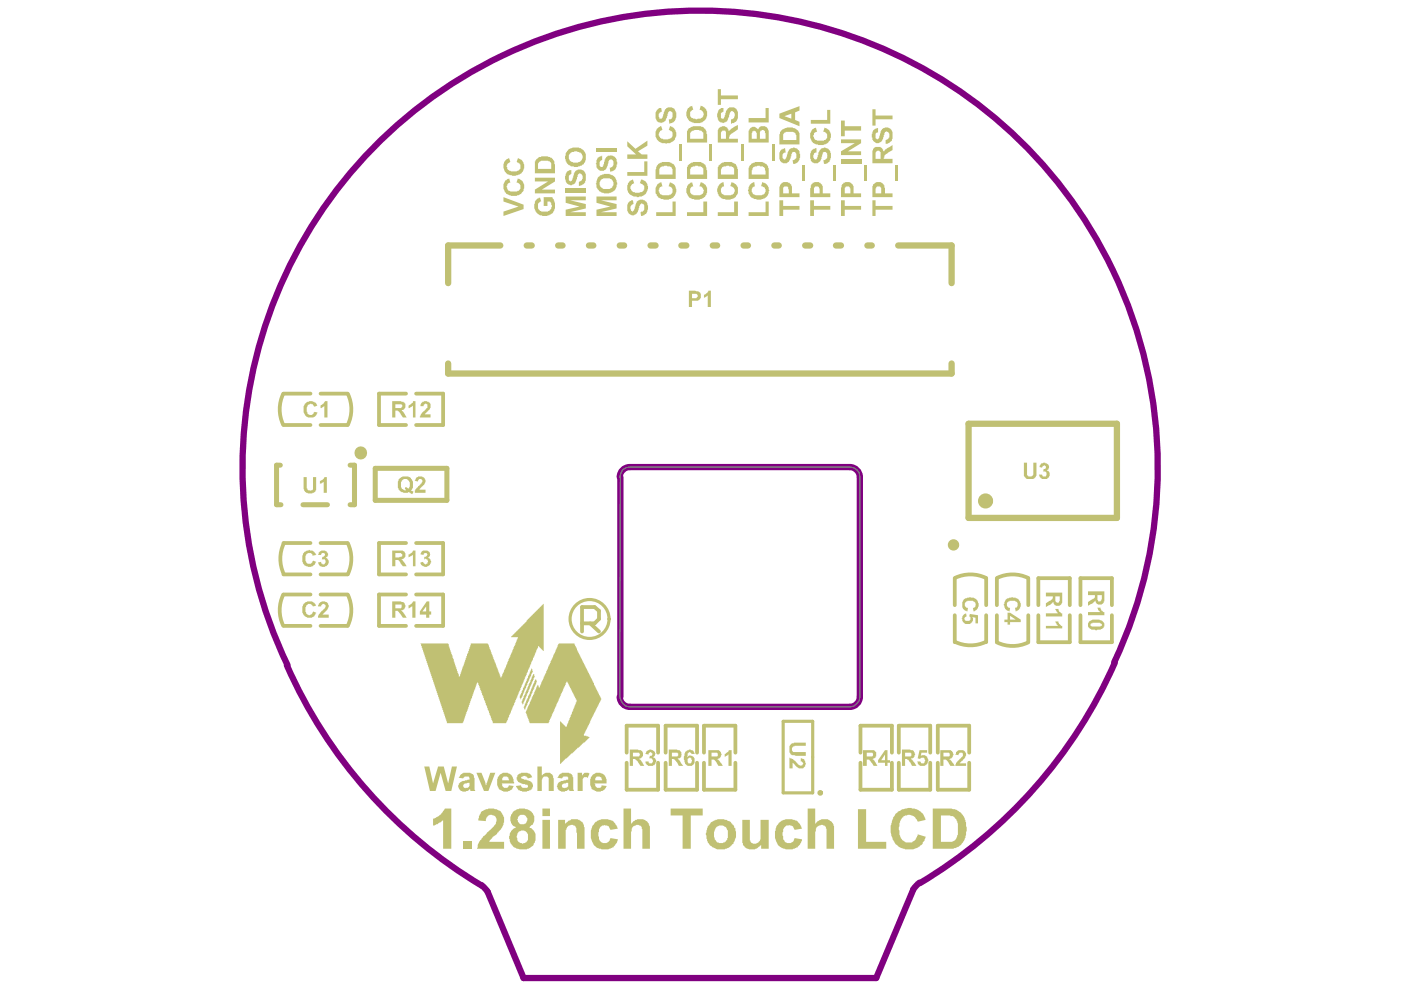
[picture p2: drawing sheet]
<svg xmlns="http://www.w3.org/2000/svg" width="297mm" height="210mm" viewBox="0 0 297 210" stroke-linecap="round" stroke-linejoin="round" font-family="sans-serif">
<path d="M132.1 99.6l.6-.4 .8-.2h46.7a2.05 2.05 0 0 1 2.1 2.2v46.5a2.29 2.29 0 0 1-2.1 2.2h-46.7a2.29 2.29 0 0 1-2.1-2.2l.1-46.5h-.1l.3-1z" fill="none" stroke="#808080" stroke-width=".21"/>
<path d="M131.4 101.2a2.13 2.13 0 0 1 2.1-2.2h46.7a2.13 2.13 0 0 1 2.1 2.2v46.5a2.13 2.13 0 0 1-2.1 2.2h-46.7a2.13 2.13 0 0 1-2.1-2.2M131.5 101.2v46.5M60.8 141.1a102.7 102.7 0 0 0 41.3 46.7M236.2 140.4a97 97 0 0 0-88-138.1 97 97 0 0 0-87.3 138.7M236.4 140.5a102.7 102.7 0 0 1-41.4 46.7M194.9 187.2l-1.3 1.4-7.8 18.8h-74.8l-7.6-18.3-1.3-1.4" fill="none" stroke="#800080" stroke-width="1.3"/>
<g fill="#c0c073">
<path d="M112.6 141.8l.3 .1 .1 .5h-.1v.3l-.3 .3v.4h-.1v.2l-.3 .3-.1 .6-.3 .3v.4h-.1l-.2 .7h-.1l-.1 .5h-.2l-.2 1.1h-.2l-.2 .8h-.2l-.1-.8h.1v-.3l.3-.3 .3-1h.1l.1-.6h.2v-.4h.1v-.2l.3-.3v-.4h.1l.1-.6h.2l.1-.6h.1z"/>
<path d="M113 143h.3l.1 .5h-.1l-.2 .6h-.1v.3l-.3 .3-.1 .6-.3 .3v.4l-.2 .3v.4h-.2l-.1 .5h-.1v.4h-.2l-.1 .7h-.1v.2l-.3 .3v.4l-.3 .1v-.2h-.1l.1-.8 .3-.3v-.4l.3-.3v-.2h.1v-.4h.1l.2-.6h.1v-.4l.3-.2v-.4l.2-.3v-.3h.2v-.4l.2-.2v-.4l.3-.3z"/>
<path d="M89.2 136.4h5.8l.4 1.5h.1v.4h.2v.4l.2 .3v.5l.3 .3v.5h.1v.4h.2l.5 2 .3 .3v.5l.2-.1v-.4h.2l.4-1.6 .2-.3v-.4h.2v-.4h.1v-.4h.1l.3-1.2 .3-.3 .5-2h3.6l.1 .4h.2l.1 .8 .3 .3 .1 .8 .3 .3 .1 .8 .3 .2v.4l.2 .3 .2 .8 .2 .3 .2 .8 .2 .2 .2 .8h.2l.2-.6h.1v-.3l.3-.3v-.4h.1l.1-.5h.2l.1-.7h.1v-.4l.3-.2v-.4l.3-.3v-.3h.1v-.4h.1l.2-.5h.1l.1-.7h.2v-.4l.2-.2v-.3h.2l.2-1.1 .3-.2v-.3h-1.5v-.1l7-7v10l-1.2-1v.4h-.2v.2l-.2 .3-.3 1.1h-.1l-.2 .5h-.1v.4h-.1v.3l-.3 .2-.3 1.1h-.1l-.1 .5h-.2l-.2 1.1-.3 .3v.2h-.1l-.3 1.1h-.1v.2l-.3 .3-.3 1.1h-.1v.2l-.3 .3-.2 1.1h-.2l-.1 .5h-.1l-.3 1.1-.3 .2v.3h-.1l-.3 1.1h-.1v.2l-.3 .3v.4l-.2 .3v.4h-.2l-.2 .6h-2.8v-.4l-.3-.2-.1-.8-.3-.3-.1-.8-.3-.3-.1-.8-.3-.2-.1-.8-.3-.3-.1-.8-.3-.3-.1-.8-.3-.2v-.4h-.1v-.4h-.2l-.2-.8-.3 .2-.3 1.2-.2 .3-.2 .8h-.1l-.1 .8-.3 .3v.4h-.1v.4h-.2l-.4 1.6-.2 .2v.4h-.2v.4h-.1l-.4 1.5-.1 .1h-3.4v-.4h-.1v-.4h-.1v-.4h-.1v-.4h-.2v-.4h-.1v-.4h-.1v-.4h-.2v-.4h-.1v-.4h-.1v-.4h-.2v-.4h-.1v-.4h-.1v-.4h-.2v-.4h-.1v-.4h-.1v-.4h-.2v-.4h-.1v-.4h-.1v-.4h-.2v-.4h-.1v-.4h-.1v-.4h-.2v-.4h-.1v-.4h-.1v-.3h-.2v-.4h-.1v-.4h-.1v-.4h-.2v-.4h-.1v-.4h-.1v-.4h-.2v-.4h-.1v-.4h-.1v-.4h-.2v-.4h-.1v-.4h-.1v-.4h-.2v-.4h-.1v-.4h-.1v-.4h-.2v-.4h-.1z"/>
<path d="M113.4 144.1l.3-.1v.3h.1l-.1 .8h-.2v.2l-.2 .3v.4l-.3 .3v.2h-.1v.4l-.3 .3v.4h-.1l-.2 .5h-.1l-.1 .7-.3 .3v.4h-.1l-.2 .5h-.1v.4h-.3l-.1-.5 .3-.3v-.4l.2-.3 .2-.6 .2-.3v-.4h.2l.1-.5h.1v-.4l.3-.3v-.4h.1l.2-.7h.1v-.2l.3-.3z"/>
<path d="M118.3 136.6l.2-.2h3.3l.4 1.1h.1v.4h.2l.2 .8h.2l.4 1.1h.1l.4 1h.1v.3h.2l.2 .8h.2v.3h.1v.2l.3 .3v.3h.1l.4 1h.1l.2 .5 .2 .3v.4h.2l.4 1.1h.1l.4 1h.1v.3h.2v.3l.2 .2-.4 1h-.1v.2h-.1v.3h-.2v.3h-.1v.2h-.1v.3h-.2v.3h-.1v.2h-.1v.3h-.2v.3h-.1v.2h-.1v.3h-.2v.3h-.1v.2h-.1v.3h-.2v.4l-.2 .3-.8 1.8-.3 .3v.4l.9 .1 .3 .3-1.1 1.1h-.2l-1 1h-.2l-1.1 1.2h-.3l-.9 1.1h-.3l-1 1.2h-.2v-9.1l1.2 1.2 .3-.1v-.4h.1l.2-.7 .2-.2v-.4l.3-.3 .3-1.1 .2-.2 .3-1.1 .3-.3 .1-.6h.1l-.4-1h-.1v-.2h-.1v-.3h-.2v-.3h-.1v-.2h-.1v-.3h-.2v-.3h-.1v-.2h-.1v-.3h-.2v-.3h-.1v-.2h-.1v-.3h-.2v-.3h-.2v.3h-.2v.4h-.1v.3h-.1v.2l-.3 .3v.4l-.3 .3-.1 .5h-.1v.4h-.2v.3l-.2 .2v.4h-.2v.3h-.1v.3l-.3 .2v.4h-.1l-.1 .6h-.2v.4l-.2 .2v.3h-.2v.3h-.1v.4l-.3 .2v.3h-.1v.3h-.1l-.2 .6h-4l-.1-.5h-.1v-.4l-.3-.3v-.4h-.1v-.4l-.3-.2 .8-1.9h.1v-.4h.2v-.3l.2-.2v-.4h.2v-.3h.1v-.3l.3-.2v-.4h.1v-.3l.3-.3v-.4l.2-.2v-.3l.3 .1v.4h.3l.2-1 .3-.3 .1-.5h.2v-.4l.2-.3v-.2h.2v-.3h.1v-.4l.3-.3v-.2h.1v-.4h.1l.2-.6 .2-.2v-.4h.2l.1-.6h.1v-.2h.2v-.4h.1l.1-.6 .3-.2v-.4h.1l.2-.6h.1z"/>
</g>
<path d="M132.1 99.6l.6-.4 .8-.2h46.7a2.05 2.05 0 0 1 2.1 2.2v46.5a2.29 2.29 0 0 1-2.1 2.2h-46.7a2.29 2.29 0 0 1-2.1-2.2l.1-46.5h-.1l.3-1z" fill="none" stroke="#808080" stroke-width=".21"/>
<g fill="none" stroke="#c0c073" stroke-width=".8">
<path d="M60.1 90.1h5.7M60.1 83.5h5.7M68 90.1h5.7M68 83.5h5.7M86.1 83.5h-5.7v6.6h5.7M88.2 83.5h5.8v6.6h-5.8M60.1 115.1h5.7M68 115.1h5.7M86.1 115.1h-5.7v6.7h5.7M88.2 115.1h5.8v6.7h-5.8M60.1 132.7h5.7M60.1 121.8h5.7"/>
<path d="M60.1 126h5.7M68 132.7h5.7M68 121.8h5.7M68 126h5.7M86.1 126h-5.7v6.7h5.7M88.2 126h5.8v6.7h-5.8M202.4 122.6v5.7M202.4 130.4v5.8M209.1 122.6v5.7M209.1 130.4v5.8M211.4 122.6v5.7M211.4 130.4v5.8"/>
<path d="M218 122.6v5.7M218 130.4v5.8M220.2 130.4v5.8h6.6v-5.8M220.2 128.3v-5.7h6.6v5.7M229.1 128.3v-5.7h6.6v5.7M229.1 130.4v5.8h6.6v-5.8M132.9 159.6v-5.7h6.6v5.7M141.1 159.6v-5.7h6.7v5.7M149.3 159.6v-5.7h6.6v5.7M182.4 159.6v-5.7h6.7v5.7M190.6 159.6v-5.7h6.6v5.7M198.8 159.6v-5.7h6.7v5.7"/>
<path d="M132.9 161.7v5.7h6.6v-5.7M141.1 161.7v5.7h6.7v-5.7M149.3 161.7v5.7h6.6v-5.7M182.4 161.7v5.7h6.7v-5.7M190.6 161.7v5.7h6.6v-5.7M198.8 161.7v5.7h6.7v-5.7"/>
</g>
<g fill="none" stroke="#c0c073" stroke-width="1.3">
<path d="M106.1 52h-11.1v8M111.7 52h1M118.3 52h1M124.9 52h.9M131.4 52h.9M137.9 52h1.1M144.5 52h1M151.1 52h1M157.6 52h1M164.2 52h.9M170.7 52h1.1M177.2 52h1.1"/>
<path d="M183.9 52h.9M190.4 52h11.4v8M95 77.1v2.1h106.8v-2.1M205.4 89.8h31.4v20h-31.4z"/>
</g>
<path d="M166 152.9h6.3v15.2h-6.3z" fill="none" stroke="#c0c073" stroke-width=".67"/>
<path d="M59.4 98.6h-.8v8.4h1M74.2 98.6h1v8.4h-1M79.6 99.3h15.1v6.8h-15.1zM64.2 107h5.2" fill="none" stroke="#c0c073" stroke-width="1.1"/>
<path d="M76.5 96v.1" fill="none" stroke="#c0c073" stroke-width="2.7"/>
<g fill="#c0c073">
<path d="M230.7 129.8h2.5l-.4-.4-.1-.6h.6a.92 .92 0 0 0 .8 1v.6h-3.4z"/>
<path d="M221.7 130h2.6l-.6-.9h.7a.92 .92 0 0 0 .8 .9v.7h-3.5z"/>
<path d="M221.7 132.7h2.6l-.6-.9h.7l.1 .5 .4 .4h.3v.5h-3.5z"/>
<path d="M213.2 127.1a2.59 2.59 0 0 1 2-.4l.2 .1a.69 .69 0 0 1 .8 .7l.1 .1a1.32 1.32 0 0 1-.8 1.9l-.1 .1-.2-.6 .2-.2a.77 .77 0 0 0 .4-.9 .77 .77 0 0 0-.8-.5h-1v.1a.51 .51 0 0 0-.5 .7 .51 .51 0 0 0 .5 .6l.2 .2-.2 .6-.2-.1a1.5 1.5 0 0 1-1-1.5h.2v-.4z"/>
<path d="M202.7 159.5a1.44 1.44 0 0 1 1.9-.2l.1 .2a1.63 1.63 0 0 1-.5 1.7l-.7 .7h1.3v.5h-2.2l.1-.7 .9-.9a.76 .76 0 0 0 .4-1.2 .54 .54 0 0 0-.5 0 .54 .54 0 0 0-.3 .5l-.6-.1z"/>
<path d="M178.3 42.5h.8v1.2h3.5v.8h-3.5v1.3h-.8z"/>
<path d="M183.2 35h.6v3.3h-.6z"/>
<path d="M178.3 33.7h4.3v.9h-4.3z"/>
<path d="M178.3 29.6h4.3v.8l-2.8 1.7h2.8v.8h-4.3v-.8l2.9-1.7h-2.9z"/>
<path d="M178.3 25.6h.8v1.2h3.5v.9h-3.5v1.2h-.8z"/>
<path d="M167.4 158.1l.5-.5h.4v-.1h2.5v.6h-2.4v.2a.64 .64 0 0 0-.5 .8 .64 .64 0 0 0 .9 .4h2v.8h-2.1l-.3-.2a.67 .67 0 0 1-.9-.5h-.1z"/>
<path d="M167.4 160.7l.1 .1a1.92 1.92 0 0 1 1.5 1.1l.4 .3 .4 .2 .4-.2 .1-.3-.3-.4h-.2v-.7l.6 .1 .3 .6a1.03 1.03 0 0 1-.7 1.4l-.9-.1-1.1-1.1v1.2h-.6z"/>
<path d="M158.7 45h3.6v-2.3h.7v3.1h-4.3z"/>
<path d="M159 39.1l.9-.5 .1 .9a.78 .78 0 0 0-.6 1.1l.1 .1a.47 .47 0 0 0 .5 .6l.2 .1a2.59 2.59 0 0 0 2-.4l.1-.9h-.1l-.2-.4-.6-.3 .2-.8a1.9 1.9 0 0 1 1.4 1.5 1.9 1.9 0 0 1-.7 1.8 2.36 2.36 0 0 1-3.5-.8h-.1l-.1-.9h.1v-.5z"/>
<path d="M163.6 30.6h.6v3.5h-.6z"/>
<path d="M158.7 25h3.6v-2.1h.7v3.1h-4.3z"/>
<path d="M149.3 62.6l.8-.6 .1-.4h.5v3.5h-.6v-2.4l-.6 .3v.1h-.2z"/>
<path d="M145.7 45h3.4v-2.3h.8v3.1h-4.2z"/>
<path d="M145.8 39.3l.5-.6 .4-.1 .3 .9a.68 .68 0 0 0-.7 .8v.3a.92 .92 0 0 0 1 .8h.4a1.2 1.2 0 0 0 1.6-1.1h-.2v-.2l-.4-.6h-.4l.3-.9 .3 .1a1.9 1.9 0 0 1 1 2.3 1.9 1.9 0 0 1-2.1 1.3h-.1a2.04 2.04 0 0 1-2.2-1.7v-.7z"/>
<path d="M150.5 30.6h.5v3.5h-.5z"/>
<path d="M145.8 23l.4-.4 .5-.1v-.1l.3 .9h-.1a1.01 1.01 0 0 0-.2 1.7l.6 .2a1.75 1.75 0 0 0 1.8-.6l.2-.4-.2-.1a.94 .94 0 0 0-.8-.8l.3-.9 .1 .1a1.82 1.82 0 0 1 1.1 2.5 2.55 2.55 0 0 1-3.7 .6 2.42 2.42 0 0 1-.4-2.2z"/>
<path d="M230.7 125.4h3.4v1.6a1.03 1.03 0 0 1-1.3 1.2 .71 .71 0 0 1-.5-.8l-.6 .5-1 .5v-.8l.9-.5v-.1a.51 .51 0 0 0 .5-.7v-.1h-1.4zM232.7 126.2v.8a.51 .51 0 0 0 .6 .5l.2-.4h.1v-.9z"/>
<path d="M230.8 131.9a2.77 2.77 0 0 1 2.7-.4l.1 .1a.98 .98 0 0 1 .5 1.2 .98 .98 0 0 1-1 .7h-.4a1.75 1.75 0 0 1-1.9-.5l-.1-.2zM231.2 132.3a.6 .6 0 0 0 .3 .6 .6 .6 0 0 0 .6-.1h1a.47 .47 0 0 0 .5-.5l-.4-.1v-.2h-1.6v.2z"/>
<path d="M221.7 125.6h3.5v1.5a.98 .98 0 0 1-.6 1.3 .98 .98 0 0 1-1.3-.8l-.5 .6-1.1 .5v-.8l.8-.5a.73 .73 0 0 0 .7-1h-1.5zM223.7 126.4v.4a.59 .59 0 0 0 .3 .8v.2a.58 .58 0 0 0 .6-.2 .58 .58 0 0 0 .1-.6v-.6z"/>
<path d="M213.6 129.9h.6l2.2 1.5v.5h-2.2v.5h-.6v-.5h-.6v-.5h.6zM214.2 130.6v.8h1.2z"/>
<path d="M199.4 159.1h1.4a.96 .96 0 0 1 1.2 .5 .96 .96 0 0 1-.4 1.2l-.4 .1 .6 .4 .6 1.1h-.9l-.4-.8h-.1a.67 .67 0 0 0-1-.5v1.3h-.6zM200 159.6v.8h.6a.54 .54 0 0 0 .5 0 .54 .54 0 0 0 .3-.5 .6 .6 0 0 0-.8-.3z"/>
<path d="M178.6 39a1.44 1.44 0 0 1 2.2 .3l.2 .1v1.6h1.6v.8h-4.3v-2zM179.1 39.8v1.2h1.2v-1.1h-.1a.48 .48 0 0 0-.4-.4 .48 .48 0 0 0-.6 .3z"/>
<path d="M159 35a2.95 2.95 0 0 1 3.2-.4l.1 .1a.71 .71 0 0 1 .5 .8l.2 .2v2.2h-4.3v-2.4h.1zM159.5 35.7l-.1 1.3h2.9v-.8l-.1-.1a.73 .73 0 0 0-1-.8l-.6-.2-.8 .3z"/>
<path d="M158.8 27.4l.2-.1a.98 .98 0 0 1 1.7 .3 1.08 1.08 0 0 1 .9-.9 1.08 1.08 0 0 1 1.1 .6h.1l.2 .4v2.5h-4.3v-2.5h.1zM159.5 27.8l-.1 1.6h1v-.6a.7 .7 0 0 0-.1-.8 .7 .7 0 0 0-.8-.2zM161.2 27.7l-.1 .3v1.4h1.2v-1.2h-.1a.53 .53 0 0 0-.7-.6v.1z"/>
<path d="M146.1 61.6h1.3l.3 .2a.97 .97 0 0 1 .9 .7 .97 .97 0 0 1-.5 1.1v.2h-1.4v1.3h-.6zM146.7 62.3v.9h.6a.52 .52 0 0 0 .6-.5 .52 .52 0 0 0-.8-.4z"/>
<path d="M145.8 35.1a2.79 2.79 0 0 1 3.5-.4l.4 .4 .1 1h.1v1.8h-4.2v-2.5h.1zM146.5 35.5v.3h-.2v1.2h2.8v-.7a.59 .59 0 0 0-.2-.8l-.3-.2-.7-.2-1 .2v.1z"/>
<path d="M145.9 27.3l.3-.1a3.1 3.1 0 0 1 2.7-.3l.6 .4 .3 .5 .1 2.4h-4.2v-2.4zM146.5 28l-.2 .2v1.2h2.8v-.6a.59 .59 0 0 0-.2-.8v-.2a2.54 2.54 0 0 0-2.3 0z"/>
</g>
<path d="M123.4 132.2h2.7l.9-1v-1.7l-.9-.8h-2.7v5.2M125.1 132.2l1.9 1.7" fill="none" stroke="#c0c073" stroke-width=".8"/>
<g fill="#c0c073">
<path d="M126.5 41.7h4.2v.8h-3.3l3.3 .8v.9l-3.3 .8h3.3v.8h-4.2v-1.3l2.9-.7-2.9-.8z"/>
<path d="M126.7 33.4l1-.4v.9a.85 .85 0 0 0-.3 1.5 .47 .47 0 0 0 .5-.5l.2-.2a1.91 1.91 0 0 1 .9-1.7 1.25 1.25 0 0 1 1.7 1.2l.2 .1v.6h-.2a1.19 1.19 0 0 1-1.2 1.4l-.1 .2-.1-1a.94 .94 0 0 0 .8-.7 .94 .94 0 0 0-.4-1h-.2a.55 .55 0 0 0-.5 .8l-.1 .1a1.4 1.4 0 0 1-1.1 1.5 1.17 1.17 0 0 1-1.3-1.3l-.2-.3h.2v-.7z"/>
<path d="M126.5 31.4h4.2v.8h-4.2z"/>
<path d="M113.5 42.5l.4-.4 .6-.2v-.1l.2 .9h-.1a1.1 1.1 0 0 0-.3 1.8l.2 .2 .5 .2a1.45 1.45 0 0 0 1.7-.6h.2l.1-.8-.1-.5-.3-.3h-.5v1h-.8v-1.9h1.8v.1a2.74 2.74 0 0 1 .2 3.1l-.2 .3-.5 .2a2.22 2.22 0 0 1-3.1-.8 2.53 2.53 0 0 1 0-2.2z"/>
<path d="M113.4 37.7h4.3v.8l-2.8 1.7h2.8v.8h-4.3v-.8l2.8-1.7h-2.8z"/>
<path d="M217.1 98.1h.7v2a.59 .59 0 0 0 .2 .8l.2 .1a.7 .7 0 0 0 .8-.1 .7 .7 0 0 0 .1-.8v-2h.7v1.9a1.22 1.22 0 0 1-1 1.6h-.4a1 1 0 0 1-1.3-1.1z"/>
<path d="M220.5 98.5l.3-.3a1.07 1.07 0 0 1 1.1 .1 1.07 1.07 0 0 1 .5 1h-.1v.3l-.4 .1a.97 .97 0 0 1 .6 1.2 .97 .97 0 0 1-1.2 .7h-.4l-.5-.4-.1-.6h.6a.45 .45 0 0 0 .4 .4 .45 .45 0 0 0 .4-.1 .55 .55 0 0 0 .2-.7 .55 .55 0 0 0-.7-.2v.1l.1-.7a.34 .34 0 0 0 .5-.2 .34 .34 0 0 0-.3-.4v-.2l-.4 .2-.2 .4-.5-.2z"/>
<path d="M88.2 101.3l.3-.1a1.13 1.13 0 0 1 1.6 .4 1.22 1.22 0 0 1-.7 1.6l-.5 .6h1.3v.7h-2.2v-.5l.5-.7a1.92 1.92 0 0 0 1.1-1.5l-.2-.1a.45 .45 0 0 0-.5-.2 .45 .45 0 0 0-.3 .5v.1l-.6-.1z"/>
<path d="M64.4 101.2h.6v2.4h.2l.1 .4h.4v.1l.1-.1a.51 .51 0 0 0 .6-.7v-2.1h.6v2.2a1.13 1.13 0 0 1-1.2 1.2h-.1a1.24 1.24 0 0 1-1.3-1.6z"/>
<path d="M67.8 102l.7-.3 .3-.5h.5v3.3h-.7v-2.4v.1l-.8 .4z"/>
<path d="M204.3 127.1a2.59 2.59 0 0 1 2-.4 1.51 1.51 0 0 1 1.2 1.4 1.51 1.51 0 0 1-1.1 1.5l-.1-.6 .1-.2a.72 .72 0 0 0 .4-.9v-.1a1.86 1.86 0 0 0-2-.3v.1a.67 .67 0 0 0-.2 .7 .67 .67 0 0 0 .5 .5l.1 .2-.1 .6-.3-.1a1.28 1.28 0 0 1-.8-1.6z"/>
<path d="M204.2 130.4l.6-.4 .2 .7a.54 .54 0 0 0-.4 .8l.2 .1a.65 .65 0 0 0 .8 0 .65 .65 0 0 0 .2-.8l-.3-.1 .1-.5 1.8 .2v1.8h-.6v-1.2l-.6-.2 .1 .3a1.13 1.13 0 0 1-1.1 1.2 1.13 1.13 0 0 1-1.2-1.1l-.1-.1h.1z"/>
<path d="M195 159.1h1.6v.5h-1.2l-.2 .7 .2-.2a1.2 1.2 0 0 1 1.4 1.4h-.1a1.16 1.16 0 0 1-.8 .9 1.16 1.16 0 0 1-1.2-.3l-.3-.6h.7a.47 .47 0 0 0 .5 .4 .47 .47 0 0 0 .4-.4 .54 .54 0 0 0-.4-.8h-.2l-.3 .2-.5-.1z"/>
<path d="M165.2 42.5h.8v1.2h3.5v.8h-3.5v1.3h-.8z"/>
<path d="M170.2 35h.5v3.3h-.5z"/>
<path d="M165.5 31.8l.9-.4 .2 1a.74 .74 0 0 0-.7 .5 .74 .74 0 0 0 .3 .8v.1h.2l.3-.3 .4-1.3a1.22 1.22 0 0 1 1.3-.9 1.22 1.22 0 0 1 1.1 1.1 1.7 1.7 0 0 1-1.2 2.3h-.1l-.2-.8h.2a.91 .91 0 0 0 .7-.6 .91 .91 0 0 0-.3-.9 .37 .37 0 0 0-.5-.2 .37 .37 0 0 0-.2 .4h-.1v.3a2.43 2.43 0 0 1-1 1.7 1.33 1.33 0 0 1-1.6-1.7v-.5z"/>
<path d="M171.8 42.5h.8v1.2h3.4v.8h-3.4v1.3h-.8z"/>
<path d="M176.7 35h.5v3.3h-.5z"/>
<path d="M171.9 32.1l.5-.5 .7-.2v1h-.1a.76 .76 0 0 0-.6 .9l.2 .2a.34 .34 0 0 0 .4 .3 .34 .34 0 0 0 .2-.4l.2-.5h.1v-.5l.3-.4a1.14 1.14 0 0 1 1.7-.4 1.64 1.64 0 0 1 .5 2.1 1.16 1.16 0 0 1-1.3 1l-.1-.8 .5-.1 .3-.3 .1-.5h-.1v-.3a.51 .51 0 0 0-.7-.5l-.3 .2v.3h-.1a2.39 2.39 0 0 1-.9 1.9h-.3a.94 .94 0 0 1-1.2-.9h-.1z"/>
<path d="M172.2 27.4l.8-.4 .2 1a.53 .53 0 0 0-.6 .6l-.2 .2a1.19 1.19 0 0 0 1.5 1h.3a1.03 1.03 0 0 0 1.2-1.3 .71 .71 0 0 0-.8-.5l.2-1 .3 .2a1.83 1.83 0 0 1 1.1 1.8 1.83 1.83 0 0 1-1.5 1.6l-.5 .2a2.26 2.26 0 0 1-2-.8l-.2-.2a2.33 2.33 0 0 1 .2-2.4z"/>
<path d="M171.9 25.4h3.5v-2.1h.6v2.9h-4.1z"/>
<path d="M185 42.5h.6v1.2h3.6v.8h-3.6v1.3h-.6z"/>
<path d="M189.9 35h.5v3.3h-.5z"/>
<path d="M185.1 27.7l.4-.4 .7-.1v.9a.82 .82 0 0 0-.6 1.2l.2 .1a.48 .48 0 0 0 .6 0 .48 .48 0 0 0 0-.6h.2l.1-.6a1.31 1.31 0 0 1 1.6-1.2 1.31 1.31 0 0 1 .9 1.8v.4a1.37 1.37 0 0 1-1.4 1.3v-.8a.96 .96 0 0 0 .8-.7 .96 .96 0 0 0-.4-1l-.2-.2-.4 .2-.1 .6h-.1a1.6 1.6 0 0 1-1.5 1.8l-.4-.2-.5-.5-.2-1.3h.2z"/>
<path d="M185 23.2h.6v1.3h3.6v.8h-3.6v1.3h-.6z"/>
<path d="M153.7 159.9l.5-.3 .4-.5h.5v3.3h-.6v-2.4l-.3 .3-.5 .1v.1z"/>
<path d="M137 159.3h.1a.96 .96 0 0 1 1-.4 .96 .96 0 0 1 .8 .8h.1l-.1 .6-.4 .2a.94 .94 0 0 1 .6 1.1h-.1a.51 .51 0 0 1-.5 .6v.2h-1.1l-.5-.5v-.4h.6a.47 .47 0 0 0 .7 .3 .47 .47 0 0 0 .1-.7l-.1-.3h-.5l.1-.5h.1a.4 .4 0 0 0 .4-.4 .4 .4 0 0 0-.4-.4l-.4 .2v.3l-.6-.1z"/>
<path d="M119.9 41.7h4.3v.8h-3.3l3.3 .8v.9l-3.3 .8h3.3v.8h-4.3v-1.3l3-.7-3-.8z"/>
<path d="M119.9 39.9h4.3v1h-4.3z"/>
<path d="M120.2 36.3l.5-.2h.4v.8a.99 .99 0 0 0-.2 1.6l.4-.2 .2-1a2.03 2.03 0 0 1 1.1-1.4 .99 .99 0 0 1 1.1 .3 1.86 1.86 0 0 1 .5 2l-.1 .5-.4 .4-1 .3v-.8l.3-.1a.93 .93 0 0 0 .5-.9 .93 .93 0 0 0-.6-.9l-.4 .4-.2 .7a1.6 1.6 0 0 1-1.4 1.5 1.72 1.72 0 0 1-1.1-1.8z"/>
<path d="M133.1 43l.4-.4 .7-.1 .1 .8a.87 .87 0 0 0-.6 .7 .87 .87 0 0 0 .4 .9l.4-.3 .1-.8h.1a1.29 1.29 0 0 1 1.8-1.3h.2a2.73 2.73 0 0 1 .7 2h-.1a1.37 1.37 0 0 1-1.4 1.3l-.1-.8a1.01 1.01 0 0 0 .7-1.6l-.3-.3a.47 .47 0 0 0-.5 .6h-.2l-.1 .5a1.37 1.37 0 0 1-1.5 1.5 1.76 1.76 0 0 1-.9-2z"/>
<path d="M133.4 38.5l.8-.4 .3 .8h-.2a.96 .96 0 0 0-.6 1 .96 .96 0 0 0 .8 .8 2.1 2.1 0 0 0 2-.2l.1-.6a.73 .73 0 0 0-.7-.9v-.1h-.2l.2-.8h.2a1.79 1.79 0 0 1 1 2.6l-.1 .2a2.11 2.11 0 0 1-2.4 .8h-.1a1.92 1.92 0 0 1-1.2-3z"/>
<path d="M133 36.5h3.6v-2.3h.7v3.1h-4.3z"/>
<path d="M133 30l1.7 1.6 2.6-1.8v1.1l-2 1.2 .8 .6h1.2v1h-4.3v-1h1.9l-1.9-1.7z"/>
<path d="M139.1 45h3.5v-2.3h.7v3.1h-4.2z"/>
<path d="M139.4 39l.8-.4 .3 .9a.53 .53 0 0 0-.7 .7l-.1 .1a1.19 1.19 0 0 0 1.4 1.1h.3a1.03 1.03 0 0 0 1.2-1.3 .71 .71 0 0 0-.8-.6l.3-.9 .1 .1a1.66 1.66 0 0 1 1.2 1.9 2.01 2.01 0 0 1-2.8 1.6l-.7-.1a2.04 2.04 0 0 1-.8-2.6z"/>
<path d="M143.9 30.6h.6v3.5h-.6z"/>
<path d="M139.3 27.3l.6-.5h.3l.3 .8a.94 .94 0 0 0-.8 .8v.4h.1l.1 .4a2.2 2.2 0 0 0 2.6 0l.1-.6a.76 .76 0 0 0-.5-.9l-.3-.1 .3-.8a1.83 1.83 0 0 1 .8 3l-.3 .2a2.14 2.14 0 0 1-1.9 .4 2.02 2.02 0 0 1-1.4-3.1z"/>
<path d="M139.3 23.3l.5-.4h.4l.1 .8a.82 .82 0 0 0-.7 .6 .82 .82 0 0 0 .3 .9l.6-.2 .1-.8h.1a1.4 1.4 0 0 1 1.1-1.4h.3a1.37 1.37 0 0 1 1.3 1.4 1.79 1.79 0 0 1-1.5 2l-.1-.9 .7-.1 .1-.6a.8 .8 0 0 0-.4-1h-.3l-.2 .2-.2 .8h-.1a1.37 1.37 0 0 1-1.3 1.5l-.2-.1a1.19 1.19 0 0 1-.9-1.4v-.8z"/>
<path d="M152.2 45h3.5v-2.3h.8v3.1h-4.3z"/>
<path d="M152.5 39.1l.9-.5 .1 .9a.68 .68 0 0 0-.6 .8v.2a.68 .68 0 0 0 .6 .8v.1h.3a2.14 2.14 0 0 0 1.9-.4v-.1a.95 .95 0 0 0-.7-1.4l-.1-.1 .2-.8a1.63 1.63 0 0 1 1.4 1.6 1.84 1.84 0 0 1-1.4 2l-.6 .1a2.7 2.7 0 0 1-2.2-.9v-.1a1.65 1.65 0 0 1 .2-2z"/>
<path d="M157.1 30.6h.5v3.5h-.5z"/>
<path d="M152.3 23.3l.6-.3v-.1h.5v.8l-.3 .1a.68 .68 0 0 0-.2 1 .34 .34 0 0 0 .2 .4 .34 .34 0 0 0 .4-.3l.2-.1a3 3 0 0 1 .9-2h.1a1.38 1.38 0 0 1 1.8 1 1.92 1.92 0 0 1-.7 2.2l-.8 .2v-.9a.93 .93 0 0 0 .8-.6 .93 .93 0 0 0-.3-1 .47 .47 0 0 0-.5-.1 .47 .47 0 0 0-.3 .4l-.2 .9a1.2 1.2 0 0 1-1.6 1.1 1.88 1.88 0 0 1-.8-1.9z"/>
<path d="M152.2 18.9h.7v1.3h3.6v.8h-3.6v1.2h-.7z"/>
<path d="M86.6 117.5l.7-.2 .3-.6h.5v3.4h-.5v-2.4l-1 .5z"/>
<path d="M89.4 116.9a1.24 1.24 0 0 1 1.8 .4v.2h.1l-.1 .4-.4 .4a.47 .47 0 0 1 .5 .6 1.01 1.01 0 0 1-.3 1.1 1.01 1.01 0 0 1-1.2 .1h-.1a.71 .71 0 0 1-.5-.8l.5-.2 .3 .4a.54 .54 0 0 0 .7-.2 .54 .54 0 0 0-.2-.7l-.1-.1-.4 .1v-.5a.46 .46 0 0 0 .5-.3 .46 .46 0 0 0-.1-.5h-.4l-.2 .4-.6-.2z"/>
<path d="M86.6 128.3l.7-.3 .3-.5h.5v3.5h-.7v-2.6l-.4 .4-.4 .2z"/>
<path d="M86.6 86l.6-.3 .4-.4v-.2h.5v3.4h-.5v-2.5l-.7 .5h-.3z"/>
<path d="M89.3 85.5a1.22 1.22 0 0 1 2 .2 1.34 1.34 0 0 1-.7 1.5l-.5 .7h1.2v.6h-2.3v-.1a4.1 4.1 0 0 1 1.6-1.9v-.1a.54 .54 0 0 0 0-.6 .54 .54 0 0 0-.5-.2l-.3 .3v.2h-.6z"/>
<path d="M106.7 41.8l4.3 1.6v.9l-4.3 1.5v-.9l3.2-1.1-3.2-1.1z"/>
<path d="M107.1 38.2h.3l.1-.3 .4-.1 .3 .9a.8 .8 0 0 0-.7 1.2l.2 .4 .4 .2a2.56 2.56 0 0 0 2-.2 .92 .92 0 0 0 .2-.9 .92 .92 0 0 0-.8-.7l.3-.9 .3 .1a1.83 1.83 0 0 1 1 1.9 1.83 1.83 0 0 1-1.4 1.6 2.12 2.12 0 0 1-2.8-1.1l-.2-.2v-1.1z"/>
<path d="M107.1 33.9l.8-.4 .3 .8-.5 .3v.1a.51 .51 0 0 0-.2 .8 .94 .94 0 0 0 .8 .8 1.87 1.87 0 0 0 2-.5v-.9l-.4-.4-.4-.2 .3-.8 .3 .2a1.82 1.82 0 0 1 .9 2.4l-.1 .2a2.44 2.44 0 0 1-3 .7 1.74 1.74 0 0 1-1-2.4z"/>
<path d="M64.5 117l.7-.3a1.45 1.45 0 0 1 1.7 .7l.1 .3-.8 .1v-.3a.87 .87 0 0 0-1-.1 .87 .87 0 0 0-.4 .9v.7h.1a.51 .51 0 0 0 .7 .5h.1a.47 .47 0 0 0 .5-.5l.2-.1 .6 .2-.1 .3a1.47 1.47 0 0 1-1.7 .8 1.47 1.47 0 0 1-1.1-1.5v-.9z"/>
<path d="M67.6 117.1a1.13 1.13 0 0 1 1.2-.3 1.13 1.13 0 0 1 .8 1l-.6 .5a.88 .88 0 0 1 .7 1 .88 .88 0 0 1-.8 .8v.1l-1.1-.1-.4-.8 .7-.2v.3a.55 .55 0 0 0 .7 .1 .55 .55 0 0 0 .2-.8 .55 .55 0 0 0-.8-.1l.2-.5a.51 .51 0 0 0 .5-.7h-.1a.37 .37 0 0 0-.5-.1 .37 .37 0 0 0-.2 .4h-.7z"/>
<path d="M64.2 128.2a1.79 1.79 0 0 1 2.7-.2l.1 .4-.6 .2a.75 .75 0 0 0-.8-.6 .75 .75 0 0 0-.7 .7h-.1v1.1h.1a.74 .74 0 0 0 .8 .6 .74 .74 0 0 0 .7-.8l.6 .3-.1 .1a1.28 1.28 0 0 1-2.1 .7 1.85 1.85 0 0 1-.7-1.9z"/>
<path d="M67.6 128l.1-.1a1.15 1.15 0 0 1 1.9 .1 1.56 1.56 0 0 1-.8 1.9l-.4 .4h1.3v.7h-2.3v-.3a3.6 3.6 0 0 1 1.5-1.7 .55 .55 0 0 0 .1-.7 .55 .55 0 0 0-.6-.3l-.3 .3v.3h-.7z"/>
<path d="M64.6 85.6a1.59 1.59 0 0 1 2.7 .4l-.7 .3-.1-.2a.61 .61 0 0 0-.9-.4h-.2a1.88 1.88 0 0 0-.1 2.2h.3a.55 .55 0 0 0 .6 .1 .55 .55 0 0 0 .3-.5l.1-.2 .7 .2-.1 .2a1.28 1.28 0 0 1-1.6 .8 1.72 1.72 0 0 1-1.2-2.2z"/>
<path d="M68 86l.6-.4 .3-.5h.5v3.4h-.6v-2.4l-.6 .3v.1h-.2z"/>
<path d="M90 162.5h1l.8 3.6 1.1-3.6h1.2l.9 3.6 .8-3.6h1.1l-1.2 5.2h-1.2l-1.1-3.9-1 3.9h-1.2z"/>
<path d="M101 163.8h1.1l.9 2.7 .9-2.7h1.1l-1.5 3.9h-.9z"/>
<path d="M109.7 164.4l.1-.2a2.67 2.67 0 0 1 2.7-.1l.4 .7-1 .2a.81 .81 0 0 0-.6-.5 .81 .81 0 0 0-.8 .4v.1l.6 .3a2.29 2.29 0 0 1 1.8 .8v.1a.82 .82 0 0 1-.2 1.1l-.1 .1a2.65 2.65 0 0 1-2.8 0l-.4-.8 1.1-.1a.51 .51 0 0 0 .6 .5 .54 .54 0 0 0 .8-.4l-.1-.2a3.8 3.8 0 0 1-2.1-.8v-.3h-.2z"/>
<path d="M113.9 162.5h1v1.9a1.61 1.61 0 0 1 2.2-.2l.3 .8v2.7h-1.1v-2a.78 .78 0 0 0-.1-.9 .78 .78 0 0 0-.9-.2l-.4 .7v2.4h-1z"/>
<path d="M122.5 163.8h.9v.7l.1-.1a1.02 1.02 0 0 1 1.5-.4l-.4 .9-.1-.1a.6 .6 0 0 0-.7 0 .6 .6 0 0 0-.3 .5v2.4h-1z"/>
<path d="M91.8 173.6a3.9 3.9 0 0 0 2.4-2l.2-.2h1.3v8.6h-1.7v-6.2l-1.2 1-1 .2z"/>
<path d="M98.3 178.4h1.8v1.6h-1.8z"/>
<path d="M101.9 172.2l.2-.1a3.5 3.5 0 0 1 4.2 .1v.2a2.79 2.79 0 0 1-.4 3.7l-.9 1.1-.5 .2-.8 1.1h3.2v1.5h-5.8v-.2a5 5 0 0 1 1.8-2.8l1.3-1.3a2.53 2.53 0 0 0 1.1-2.1l-.2-.2a1.02 1.02 0 0 0-.8-.6 1.02 1.02 0 0 0-1 .5h-.2l-.1 .8-1.6-.1 .1-1z"/>
<path d="M118.3 173.8h1.5v1a2.43 2.43 0 0 1 2.3-1.1 1.87 1.87 0 0 1 1.7 1.5l.1 .2v4.6h-1.6v-3.4l-.1-.1a1.12 1.12 0 0 0-.4-1.4 1.12 1.12 0 0 0-1.5 .2l-.2 .7h-.2v4h-1.6z"/>
<path d="M126.1 174.5a3.6 3.6 0 0 1 4-.4l.9 1.6-1.6 .3a1.23 1.23 0 0 0-1-1 1.23 1.23 0 0 0-1.3 .6 2.96 2.96 0 0 0 .3 2.9 1.18 1.18 0 0 0 1.3 .2 1.18 1.18 0 0 0 .7-1l1.6 .3-.3 .8a2.62 2.62 0 0 1-2.8 1.3h-.1a2.74 2.74 0 0 1-2.5-2.7 3.4 3.4 0 0 1 .8-2.9z"/>
<path d="M132.2 171.4h1.6v3.2h.1a2.17 2.17 0 0 1 3.5-.1 2.13 2.13 0 0 1 .4 1.9v3.6h-1.6v-4.2l-.1-.2a.47 .47 0 0 0-.6-.6 1.14 1.14 0 0 0-1.6 1.2l-.1 .2v3.6h-1.6z"/>
<path d="M142.2 171.4h6.8v1.5h-2.5v7.1h-1.8v-7.1h-2.5z"/>
<path d="M157.4 173.8h1.6v3.5a1.19 1.19 0 0 0 1 1.6 1.19 1.19 0 0 0 1.2-1.5v-3.6h1.8v6.2h-1.6v-1l-.2 .3a2.38 2.38 0 0 1-3.3 .3l-.4-.4v-.4h-.1z"/>
<path d="M165.1 174.5a3.6 3.6 0 0 1 4-.4l.5 .7 .4 .9-1.6 .3v-.2a.92 .92 0 0 0-.9-.8 1.29 1.29 0 0 0-1.3 .6 2.96 2.96 0 0 0 .2 2.9 1.18 1.18 0 0 0 1.3 .2 1.18 1.18 0 0 0 .7-1l1.6 .3-.2 .8a2.62 2.62 0 0 1-2.8 1.3h-.3a2.84 2.84 0 0 1-2.4-3.3l.1-.7a2.11 2.11 0 0 1 .7-1.6z"/>
<path d="M171.2 171.4h1.6v3.2a2.74 2.74 0 0 1 3-.8 2.33 2.33 0 0 1 1 2.6v3.6h-1.6v-4.3l-.1-.1a.47 .47 0 0 0-.5-.6 .83 .83 0 0 0-1.1 .2 .82 .82 0 0 0-.5 1l-.2 .2v3.6h-1.6z"/>
<path d="M181.9 171.6h1.7v6.9h4.3v1.5h-6z"/>
<path d="M189.9 172.5a4 4 0 0 1 5.9 .1l.5 1.2-1.7 .4-.2-.2a1.8 1.8 0 0 0-1.4-1.2 1.8 1.8 0 0 0-1.8 .8h-.1a5.4 5.4 0 0 0-.4 3v.4a2.63 2.63 0 0 0 1.5 1.6 1.88 1.88 0 0 0 2.2-1.2l.2-.5 1.7 .5-.3 .8-.2 .3a3.1 3.1 0 0 1-2.3 1.6 4 4 0 0 1-4.7-4.3v-.8l.3-.9 .3-.8z"/>
<path d="M126.7 37.7l.2-.2a3 3 0 0 1 2.4-.6v.1a1.59 1.59 0 0 1 1.4 1.6 1.98 1.98 0 0 1-.6 2 2.41 2.41 0 0 1-3.4-.5l-.2-.3v-.7l-.2-.1zM127.4 38.1a1.28 1.28 0 0 0 0 1.5 1.28 1.28 0 0 0 1.5 .5 1.19 1.19 0 0 0 1.2-1.5 1.44 1.44 0 0 0-1.9-.8z"/>
<path d="M113.5 33.9a2.69 2.69 0 0 1 3.8-.1l.2 .4 .2 .7v1.8h-4.3v-2.5h.1zM114.1 34.6v1.2h2.8v-.5a1.03 1.03 0 0 0-1.4-1.2h-.2a.84 .84 0 0 0-1.1 .5z"/>
<path d="M84.5 101.7l.1-.1a1.65 1.65 0 0 1 1.9-.6 1.65 1.65 0 0 1 1.1 1.8v.6l-.3 .6h-.1v.1l.5 .1-.3 .6-.6-.4a1.82 1.82 0 0 1-2.4-1zM85.2 102a1.46 1.46 0 0 0 .4 1.8l.1 .2 .5-.2-.4-.1 .2-.4h.2l.3 .3h.3v-.2a1.21 1.21 0 0 0 0-1.3 1.21 1.21 0 0 0-1.2-.5z"/>
<path d="M191.2 158.9h1.8l.8 .3v.1a1.02 1.02 0 0 1-.7 1.6l.5 .4 .7 1.1h-.9l-.7-1.2-.4-.1v-.2h-.4v1.5h-.7zM191.9 159.6v.8h.5a.54 .54 0 0 0 .8-.4 .41 .41 0 0 0-.2-.5 .41 .41 0 0 0-.4 .1z"/>
<path d="M183 159.1h1.6a.88 .88 0 0 1 .9 .1 .88 .88 0 0 1 .3 .9l-.2 .6-.6 .2 .4 .3 .6 1.2h-.8l-.9-1.3h-.5v1.3h-.8zM183.8 159.6v.8h.5a.54 .54 0 0 0 .8-.4 .41 .41 0 0 0-.2-.5 .41 .41 0 0 0-.5 .1z"/>
<path d="M187.6 159.1h.6v2.1h.5v.5h-.5v.7h-.6v-.7h-1.4v-.5zM187.6 160l-.8 1.2h.8z"/>
<path d="M165.5 39a1.44 1.44 0 0 1 1.8-.2 1.44 1.44 0 0 1 .6 1.7v.5h1.6v.8h-4.3v-2.3h.2zM166 39.8v1.2h1.2v-.8l-.1-.1a.51 .51 0 0 0-.7-.6z"/>
<path d="M165.4 28a2.61 2.61 0 0 1 4 0l.1 .2v2.4h-4.3v-2.1zM166.2 28.2l-.2 .3v1.2h2.8v-.5a1.08 1.08 0 0 0-1.4-1.2h-.8v.1z"/>
<path d="M165.2 24.1l4.3-1.6v.9l-.9 .4v1.6l.9 .4v1l-4.3-1.8zM166.3 24.6l1.5 .6v-1.1z"/>
<path d="M172 39a1.44 1.44 0 0 1 2.3 .3l.1 .1v1.6h1.6v.8h-4.2v-1.9zM172.6 39.8v1.2h1.2v-1.1h-.2a.48 .48 0 0 0-.4-.4 .48 .48 0 0 0-.5 .3z"/>
<path d="M185.1 39.1l.1-.1a1.37 1.37 0 0 1 2.3 .5v.3h.1v1.2h1.6v.8h-4.2v-2.4h.1zM185.8 39.7v.2h-.2v1.1h1.2v-.9a.63 .63 0 0 0-.4-.6 .63 .63 0 0 0-.6 .2z"/>
<path d="M185.1 31.6h.1a1.19 1.19 0 0 1 1.3-.5 1.19 1.19 0 0 1 .9 1.1l.2-.5h.3l.1-.3 1.2-.6v1l-1 .7a.91 .91 0 0 0-.7 .9h-.1v.3h1.8v.9h-4.2v-2.6zM185.8 32.1l-.2 .3v1.3h1.1v-.8a.59 .59 0 0 0-.3-.8v-.1z"/>
<path d="M150.2 159.1h1.5a.96 .96 0 0 1 1.1 .5 .96 .96 0 0 1-.3 1.2l-.4 .1 .5 .4 .7 1.1h-1l-.4-.8h-.1a.67 .67 0 0 0-.9-.5v1.3h-.7zM150.9 159.6v.8h.5a.54 .54 0 0 0 .6 0 .54 .54 0 0 0 .2-.5 .6 .6 0 0 0-.8-.3z"/>
<path d="M141.8 158.9h1.7l.2 .2a.7 .7 0 0 1 .8 .8l.1 .1h-.1a.68 .68 0 0 1-.7 .8l-.1 .1 .5 .4 .7 1.1h-1l-.4-.8-.6-.7h-.4v1.5h-.7zM142.5 159.6v.8h.5a.54 .54 0 0 0 .8-.4 .41 .41 0 0 0-.2-.5 .41 .41 0 0 0-.5 .1z"/>
<path d="M145.3 159.5l.2-.3 .6-.1v-.2a1.17 1.17 0 0 1 1.2 1h-.7l-.4-.4-.4 .2-.1 .8 .2-.2a1.1 1.1 0 0 1 1.4 .7 1.1 1.1 0 0 1-.8 1.4h-.2a1 1 0 0 1-1.2-1.2l-.1-.1v-.7zM145.8 160.9v.2a.58 .58 0 0 0 .1 .6 .58 .58 0 0 0 .6 .2l.1-.3a.51 .51 0 0 0-.1-.8v-.1h-.4z"/>
<path d="M133.5 158.9h1.8l.2 .2a.86 .86 0 0 1 .8 .6 .86 .86 0 0 1-.4 1v.1l-.5 .1 .5 .3 .7 1.2h-.8l-.5-.9-.7-.6h-.4v1.5h-.7zM134.2 159.6v.8h.7a.54 .54 0 0 0 .5 0 .54 .54 0 0 0 .3-.5l-.2-.3z"/>
<path d="M120.5 31.7a2.59 2.59 0 0 1 3.6 .7 2.19 2.19 0 0 1-2.4 3l-.2-.1a1.8 1.8 0 0 1-1.7-1.8l.1-1zM120.7 32.6a1.28 1.28 0 0 0 .1 1.4 1.28 1.28 0 0 0 1.4 .5h.1a1.19 1.19 0 0 0 1.1-.9 1.19 1.19 0 0 0-.4-1.2 1.88 1.88 0 0 0-2.1 .1z"/>
<path d="M139.5 34.7a3.4 3.4 0 0 1 3.2 0l.6 .8v2.4h-4.3v-2zM139.9 35.5l-.1 .3v1.2h2.8v-1.2h-.1a.55 .55 0 0 0-.8-.5l-.8-.2z"/>
<path d="M152.3 35.1a2.88 2.88 0 0 1 3.8-.2l.2 .5v.4h.2v2.1h-4.3v-2.5h.1zM153.1 35.4l-.2 .5v1.1h2.8v-1.1a.78 .78 0 0 0-1.1-.6v-.2h-.5z"/>
<path d="M152.3 27.3a1.16 1.16 0 0 1 1.2-.5 1.16 1.16 0 0 1 1 .9l.1 .3v-.3l.4-.4 1.5-.8v.9l-1.5 1-.4 .6v.4h1.9v.8h-4.3v-2.6zM153 27.8l-.1 .3v1.3h1v-.9a.61 .61 0 0 0-.1-.7 .61 .61 0 0 0-.7-.1z"/>
<path d="M83.2 116.7h1.4a.99 .99 0 0 1 1.3 .5 .99 .99 0 0 1-.3 1.3l-.6 .1 .7 .5 .5 1h-.8l-.6-1.1h-.2a.6 .6 0 0 0-.8-.3v1.4h-.6zM83.8 117.3v.9h.8l.2-.1a.47 .47 0 0 0 .5-.6l-.3-.2z"/>
<path d="M83.2 127.5h1.8l.3 .1a.47 .47 0 0 1 .5 .6 .71 .71 0 0 1-.2 1l-.6 .3 .7 .5 .5 1h-.8l-1-1.5h-.6v1.5h-.6zM83.8 128.2v.8h.6a.54 .54 0 0 0 .8-.4 .41 .41 0 0 0-.2-.5 .41 .41 0 0 0-.5 .1z"/>
<path d="M90.5 127.5h.5v2.1h.4v.7h-.4v.7h-.6v-.7h-1.4v-.7zM90.4 128.6l-.8 1h.8z"/>
<path d="M83.2 85.1h1.8l.3 .1a.87 .87 0 0 1 .7 .7 .87 .87 0 0 1-.4 .9v.1l-.6 .2 .6 .2 .6 1.2h-.8l-.5-.9-.5-.5h-.6v1.4h-.6zM83.8 85.7v.8h.7a.58 .58 0 0 0 .6-.1 .58 .58 0 0 0 .2-.5l-.1-.2z"/>
<path d="M97.5 164.4a2.12 2.12 0 0 1 2.4-.4l.6 .4v.5h.1v2.5l.1 .3h-.9l-.1-.4a2.28 2.28 0 0 1-2 .4v-.1a1.1 1.1 0 0 1-.4-1.3 1.1 1.1 0 0 1 1.2-.7l.9-.3a.39 .39 0 0 0 .1-.5 .39 .39 0 0 0-.5-.2h-.5l-.3 .4-.9-.1zM98.2 166.4a.48 .48 0 0 0 .1 .6 .48 .48 0 0 0 .6 0 .83 .83 0 0 0 .6-1.2v.2l-1 .1z"/>
<path d="M105.8 164.4a1.81 1.81 0 0 1 2.8 .2l.3 .6 .1 .9h-2.7l.2 .1a.75 .75 0 0 0 .6 .9 .75 .75 0 0 0 .8-.6l1 .1a1.62 1.62 0 0 1-1.8 1.2 1.88 1.88 0 0 1-1.6-1 2.95 2.95 0 0 1 .2-2.2zM106.6 164.8l-.1 .6h1.4l-.1-.5-.3-.3h-.8z"/>
<path d="M118.5 164.4a1.98 1.98 0 0 1 2.2-.4h.3l.4 .4v.4h.1v2.6h.2v.3h-1l-.1-.4-.1 .1a1.4 1.4 0 0 1-2.3-.4 1.07 1.07 0 0 1 1.2-1.4l.7-.3a.3 .3 0 0 0 .4-.1 .3 .3 0 0 0-.2-.4v-.2h-.2a.72 .72 0 0 0-1 .4l-.9-.1zM119.1 166.4a.51 .51 0 0 0 .6 .6v.2l.1-.2a.53 .53 0 0 0 .7-.6v-.6v.2l-1 .1z"/>
<path d="M125.5 164.4a1.83 1.83 0 0 1 2.8 .2v.2a1.22 1.22 0 0 1 .3 1.3h-2.5l.1 .1a.68 .68 0 0 0 .5 .8 .68 .68 0 0 0 .8-.5l1.1 .1a1.6 1.6 0 0 1-1.6 1.2 1.86 1.86 0 0 1-1.9-1.4v-1.2zM126.3 164.8l-.1 .6h1.5l-.2-.4a.81 .81 0 0 0-1-.4z"/>
<path d="M108.9 172h.1a2.8 2.8 0 0 1 4.1 .8 2.02 2.02 0 0 1-.9 2.6 2.28 2.28 0 0 1 .9 3.5v.3a3.3 3.3 0 0 1-3.3 .8h-.1a2.56 2.56 0 0 1-1.6-3.2l.4-.7 .9-.7a1.99 1.99 0 0 1-.5-3.3zM109.9 173v.2a1.06 1.06 0 0 0 .2 1.3 1.06 1.06 0 0 0 1.3 .1l.3-.2a1.15 1.15 0 0 0-.2-1.3 1.15 1.15 0 0 0-1.2-.3zM109.8 176.5v.1a1.22 1.22 0 0 0-.1 1.4 1.26 1.26 0 0 0 1.8 .6 1.45 1.45 0 0 0 .4-1.6 1.45 1.45 0 0 0-1.4-.9z"/>
<path d="M115 171.4h1.6v1.6h-1.6zM115 173.8h1.6v6.2h-1.6z"/>
<path d="M150.7 174.4a3.4 3.4 0 0 1 5 .8l.1 .4a3.4 3.4 0 0 1-1.2 4.1 3.3 3.3 0 0 1-4.5-1.2 4.7 4.7 0 0 1-.2-2.9l.2-.4 .2-.2zM151.8 175.4a2.7 2.7 0 0 0 .3 3.2h.2a1.75 1.75 0 0 0 1.9-.5v-.1a3.8 3.8 0 0 0-.1-2.4 1.62 1.62 0 0 0-2.3-.2z"/>
<path d="M197.8 171.4h3.2a3.4 3.4 0 0 1 2.8 1 3.6 3.6 0 0 1 1 2.6l.2 .4v.8l-.2 .2a3.5 3.5 0 0 1-2.8 3.6h-4.2zM199.5 172.9v5.6h1.3a1.67 1.67 0 0 0 2.2-1.5h.1v-.8a3.7 3.7 0 0 0-.5-2.6 .82 .82 0 0 0-1.1-.6v-.1z"/>
</g>
<path d="M60.1 83.5a7.6 7.6 0 0 0-.1 6.5M73.8 83.6a7.6 7.6 0 0 1-.1 6.5M60.2 115.2a7.6 7.6 0 0 0 0 6.5M73.8 115.2a7.6 7.6 0 0 1-.1 6.6M60.1 126.1a7.6 7.6 0 0 0-.1 6.5M73.8 126.1a7.6 7.6 0 0 1-.1 6.6M202.5 136.1a7.6 7.6 0 0 0 6.5 0M202.5 122.5a7.6 7.6 0 0 1 6.6 0M211.4 136.2a7.6 7.6 0 0 0 6.5 0M211.4 122.5a7.6 7.6 0 0 1 6.6 0" fill="none" stroke="#c0c073" stroke-width=".8"/>
<circle cx="202.2" cy="115.5" r=".53" fill="none" stroke="#c0c073" stroke-width="1.3"/>
<g fill="none" stroke="#c0c073" stroke-width=".67">
<circle cx="125" cy="131.2" r="4.1"/>
<circle cx="173.9" cy="168.1" r=".27"/>
</g>
<circle cx="209" cy="106.2" r=".8" fill="none" stroke="#c0c073" stroke-width="1.6"/>
</svg>
